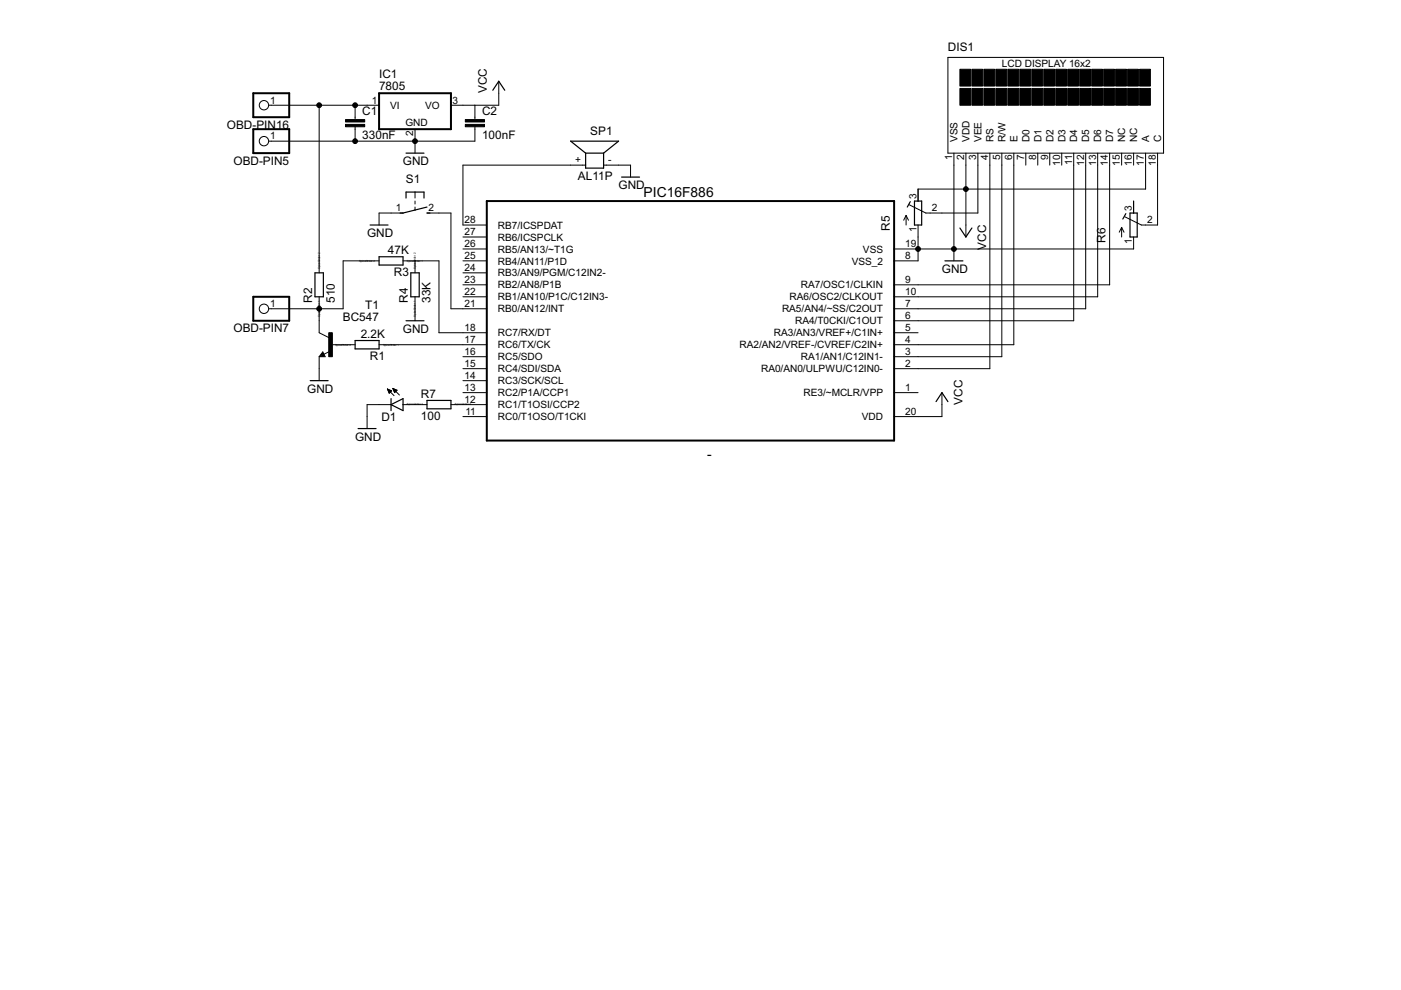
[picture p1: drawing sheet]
<svg xmlns="http://www.w3.org/2000/svg" width="297mm" height="210mm" viewBox="0 0 297 210" stroke-linecap="round" stroke-linejoin="round" font-family="sans-serif">
<defs><g id="words">
<g font-size="3.3">
<text x="136.5" y="41.8">PIC16F886</text>
<text x="149.9" y="97.3">-</text>
</g>
<g font-size="2.8">
<text x="201" y="10.9">DIS1</text>
<text x="80.4" y="16.6">IC1</text>
<text x="80.4" y="19.1">7805</text>
<text x="103.2" y="19.8" transform="rotate(-90 103.2 19.8)">VCC</text>
<text x="48.1" y="27.3">OBD-PIN16</text>
<text x="76.8" y="29.6">330nF</text>
<text x="76.8" y="24.5">C1</text>
<text x="102.2" y="29.6">100nF</text>
<text x="102.2" y="24.5">C2</text>
<text x="125.1" y="28.7">SP1</text>
<text x="49.5" y="34.9">OBD-PIN5</text>
<text x="85.4" y="35">GND</text>
<text x="86.1" y="38.8">S1</text>
<text x="122.5" y="38.2">AL11P</text>
<text x="131.2" y="40.1">GND</text>
<text x="77.8" y="50.2">GND</text>
<text x="82.2" y="53.8">47K</text>
<text x="188.7" y="49" transform="rotate(-90 188.7 49)">R5</text>
<text x="209.1" y="53" transform="rotate(-90 209.1 53)">VCC</text>
<text x="234.4" y="51.5" transform="rotate(-90 234.4 51.5)">R6</text>
<text x="83.5" y="58.6">R3</text>
<text x="199.7" y="57.9">GND</text>
<text x="66.2" y="64.2" transform="rotate(-90 66.2 64.2)">R2</text>
<text x="71" y="64.2" transform="rotate(-90 71 64.2)">510</text>
<text x="77.4" y="65.5">T1</text>
<text x="86.5" y="64.2" transform="rotate(-90 86.5 64.2)">R4</text>
<text x="91.3" y="64.2" transform="rotate(-90 91.3 64.2)">33K</text>
<text x="49.5" y="70.4">OBD-PIN7</text>
<text x="72.7" y="68">BC547</text>
<text x="76.5" y="71.6">2.2K</text>
<text x="85.4" y="70.6">GND</text>
<text x="78.4" y="76.4">R1</text>
<text x="65.1" y="83.2">GND</text>
<text x="80.9" y="89.3">D1</text>
<text x="89.3" y="89.1">100</text>
<text x="89.3" y="84.3">R7</text>
<text x="204" y="85.8" transform="rotate(-90 204 85.8)">VCC</text>
<text x="75.3" y="93.4">GND</text>
</g>
<g font-size="2.4">
<text x="212.4" y="14.2">LCD DISPLAY 16x2</text>
<text x="57.3" y="22">1</text>
<text x="78.8" y="22">1</text>
<text x="82.7" y="23.1">VI</text>
<text x="90.2" y="23.1">VO</text>
<text x="96" y="22">3</text>
<text x="57.3" y="29.6">1</text>
<text x="86" y="26.6">GND</text>
<text x="87.6" y="28.9" transform="rotate(-90 87.6 28.9)">2</text>
<text x="121.9" y="34.7">+</text>
<text x="129" y="34.7">-</text>
<text x="201.9" y="34" transform="rotate(-90 201.9 34)">1</text>
<text x="203" y="30.1" transform="rotate(-90 203 30.1)">VSS</text>
<text x="204.4" y="34" transform="rotate(-90 204.4 34)">2</text>
<text x="205.6" y="30.1" transform="rotate(-90 205.6 30.1)">VDD</text>
<text x="207" y="34" transform="rotate(-90 207 34)">3</text>
<text x="208.1" y="30.1" transform="rotate(-90 208.1 30.1)">VEE</text>
<text x="209.5" y="34" transform="rotate(-90 209.5 34)">4</text>
<text x="210.6" y="30.1" transform="rotate(-90 210.6 30.1)">RS</text>
<text x="212.1" y="34" transform="rotate(-90 212.1 34)">5</text>
<text x="213.2" y="30.1" transform="rotate(-90 213.2 30.1)">R/W</text>
<text x="214.6" y="34" transform="rotate(-90 214.6 34)">6</text>
<text x="215.7" y="30.1" transform="rotate(-90 215.7 30.1)">E</text>
<text x="217.1" y="34" transform="rotate(-90 217.1 34)">7</text>
<text x="218.3" y="30.1" transform="rotate(-90 218.3 30.1)">D0</text>
<text x="219.7" y="34" transform="rotate(-90 219.7 34)">8</text>
<text x="220.8" y="30.1" transform="rotate(-90 220.8 30.1)">D1</text>
<text x="222.2" y="34" transform="rotate(-90 222.2 34)">9</text>
<text x="223.3" y="30.1" transform="rotate(-90 223.3 30.1)">D2</text>
<text x="224.8" y="35.2" transform="rotate(-90 224.8 35.2)">10</text>
<text x="225.9" y="30.1" transform="rotate(-90 225.9 30.1)">D3</text>
<text x="227.3" y="35" transform="rotate(-90 227.3 35)">11</text>
<text x="228.4" y="30.1" transform="rotate(-90 228.4 30.1)">D4</text>
<text x="229.8" y="35.2" transform="rotate(-90 229.8 35.2)">12</text>
<text x="231" y="30.1" transform="rotate(-90 231 30.1)">D5</text>
<text x="232.4" y="35.2" transform="rotate(-90 232.4 35.2)">13</text>
<text x="233.5" y="30.1" transform="rotate(-90 233.5 30.1)">D6</text>
<text x="234.9" y="35.2" transform="rotate(-90 234.9 35.2)">14</text>
<text x="236" y="30.1" transform="rotate(-90 236 30.1)">D7</text>
<text x="237.5" y="35.2" transform="rotate(-90 237.5 35.2)">15</text>
<text x="238.6" y="30.1" transform="rotate(-90 238.6 30.1)">NC</text>
<text x="240" y="35.2" transform="rotate(-90 240 35.2)">16</text>
<text x="241.1" y="30.1" transform="rotate(-90 241.1 30.1)">NC</text>
<text x="242.5" y="35.2" transform="rotate(-90 242.5 35.2)">17</text>
<text x="243.7" y="30.1" transform="rotate(-90 243.7 30.1)">A</text>
<text x="245.1" y="35.2" transform="rotate(-90 245.1 35.2)">18</text>
<text x="246.2" y="30.1" transform="rotate(-90 246.2 30.1)">C</text>
<text x="83.9" y="44.8">1</text>
<text x="90.9" y="44.8">2</text>
<text x="98.5" y="47.3">28</text>
<text x="194.3" y="42.3" transform="rotate(-90 194.3 42.3)">3</text>
<text x="197.5" y="44.8">2</text>
<text x="240" y="44.8" transform="rotate(-90 240 44.8)">3</text>
<text x="243.2" y="47.3">2</text>
<text x="98.5" y="52.4">26</text>
<text x="98.5" y="49.9">27</text>
<text x="105.6" y="53.5">RB5/AN13/~T1G</text>
<text x="105.6" y="51">RB6/ICSPCLK</text>
<text x="105.6" y="48.5">RB7/ICSPDAT</text>
<text x="183" y="53.5">VSS</text>
<text x="191.9" y="52.4">19</text>
<text x="194.3" y="49.2" transform="rotate(-90 194.3 49.2)">1</text>
<text x="240" y="51.8" transform="rotate(-90 240 51.8)">1</text>
<text x="98.5" y="57.5">24</text>
<text x="98.5" y="55">25</text>
<text x="105.6" y="58.6">RB3/AN9/PGM/C12IN2-</text>
<text x="105.6" y="56.1">RB4/AN11/P1D</text>
<text x="180.6" y="56.1">VSS_2</text>
<text x="191.9" y="55">8</text>
<text x="57.3" y="65.1">1</text>
<text x="98.5" y="65.1">21</text>
<text x="98.5" y="62.6">22</text>
<text x="98.5" y="60">23</text>
<text x="105.6" y="63.7">RB1/AN10/P1C/C12IN3-</text>
<text x="105.6" y="61.2">RB2/AN8/P1B</text>
<text x="167.4" y="63.7">RA6/OSC2/CLKOUT</text>
<text x="169.8" y="61.2">RA7/OSC1/CLKIN</text>
<text x="191.9" y="65.1">7</text>
<text x="191.9" y="62.6">10</text>
<text x="191.9" y="60">9</text>
<text x="98.5" y="70.2">18</text>
<text x="105.6" y="71.3">RC7/RX/DT</text>
<text x="105.6" y="66.2">RB0/AN12/INT</text>
<text x="164.1" y="71.3">RA3/AN3/VREF+/C1IN+</text>
<text x="165.8" y="66.2">RA5/AN4/~SS/C2OUT</text>
<text x="168.6" y="68.8">RA4/T0CKI/C1OUT</text>
<text x="191.9" y="70.2">5</text>
<text x="191.9" y="67.7">6</text>
<text x="98.5" y="77.8">15</text>
<text x="98.5" y="75.3">16</text>
<text x="98.5" y="72.7">17</text>
<text x="105.6" y="76.4">RC5/SDO</text>
<text x="105.6" y="73.9">RC6/TX/CK</text>
<text x="156.8" y="73.9">RA2/AN2/VREF-/CVREF/C2IN+</text>
<text x="169.8" y="76.4">RA1/AN1/C12IN1-</text>
<text x="191.9" y="77.8">2</text>
<text x="191.9" y="75.3">3</text>
<text x="191.9" y="72.7">4</text>
<text x="98.5" y="82.9">13</text>
<text x="98.5" y="80.4">14</text>
<text x="105.6" y="81.5">RC3/SCK/SCL</text>
<text x="105.6" y="78.9">RC4/SDI/SDA</text>
<text x="161.4" y="78.9">RA0/AN0/ULPWU/C12IN0-</text>
<text x="191.9" y="82.9">1</text>
<text x="98.5" y="85.4">12</text>
<text x="98.7" y="88">11</text>
<text x="105.6" y="89.1">RC0/T1OSO/T1CKI</text>
<text x="105.6" y="86.5">RC1/T1OSI/CCP2</text>
<text x="105.6" y="84">RC2/P1A/CCP1</text>
<text x="170.4" y="84">RE3/~MCLR/VPP</text>
<text x="182.7" y="89.1">VDD</text>
<text x="191.9" y="88">20</text>
</g>
<g font-size=".7">
<text x="67.9" y="57" transform="rotate(-90 67.9 57)">SpiceOrder 2</text>
<text x="76.1" y="55.5">SpiceOrder 2</text>
<text x="86.3" y="55.5">SpiceOrder 1</text>
<text x="88.2" y="57" transform="rotate(-90 88.2 57)">SpiceOrder 2</text>
<text x="67.9" y="67.2" transform="rotate(-90 67.9 67.2)">SpiceOrder 1</text>
<text x="88.2" y="67.2" transform="rotate(-90 88.2 67.2)">SpiceOrder 1</text>
<text x="71.1" y="73.3">SpiceOrder 2</text>
<text x="81.2" y="73.3">SpiceOrder 1</text>
<text x="86.3" y="86">SpiceOrder 1</text>
<text x="96.4" y="86">SpiceOrder 2</text>
</g>
</g></defs>
<g fill="none" stroke="#000" stroke-width=".21">
<path d="M105.7 17.2v5.1h-10.1M201 12.2h45.7v20.3h-45.7zM57 22.3h23.4M67.7 22.3v35.5M75.3 22.3v3.1M75.3 26.9v3M88 27.4v5.1M100.7 22.3v3.1M100.7 26.9v3h-43.7M124.2 35h-26.1v12.7h5.1M128 35h5.7v2.5M202.2 32.5v22.8"/>
<path d="M204.8 32.5v17.7M207.3 32.5v12.7h-11l-3.5-1.8M209.9 32.5v45.7h-20.3M212.4 32.5v43.1h-22.8M214.9 32.5v40.6h-25.3M217.5 32.5v2.5M220 32.5v2.5M222.6 32.5v2.5M225.1 32.5v2.5M227.6 32.5v35.5h-38M230.2 32.5v33h-40.6M232.7 32.5v30.4h-43.1"/>
<path d="M235.3 32.5v27.9h-45.7M237.8 32.5v2.5M240.3 32.5v2.5M242.9 32.5v7.6h-48.3v2.5M245.4 32.5v15.2h-3.4l-3.5-1.7M80.4 55.3h-7.7v10.2h-15.7M85.4 55.3h7.7v15.2h10.1M85.4 45.2h-5v2.5M88 40.7v1.3M88 42.6v.7M88 43.9v.6M88 55.3v2.5"/>
<path d="M90.5 45.2h5.1v20.3h7.6M98.1 55.3h5.1M98.1 52.8h5.1M98.1 57.8h5.1M98.1 50.2h5.1M192.1 45.7v2M192.1 45.7l-.5 1M192.1 45.7l.5 1M194.6 47.7v7.6h-5M237.8 48.2v2M237.8 48.2l-.5 1M237.8 48.2l.5 1"/>
<path d="M240.3 50.2v2.6h-50.7M240.3 42.6v2.6M67.7 62.9v7.6l2 1.1M67.7 75.6v5.1M68.4 74.6l.5 1h-1.2zM69.9 74.5l-1.2 .6M70.2 73.1h5.1M80.4 73.1h22.8M88 62.9v5.1M98.1 78.2h5.1M98.1 75.6h5.1M98.1 62.9h5.1"/>
<path d="M98.1 60.4h5.1M189.6 70.5h5M82.1 82.5l1.4 1.4M82.1 82.5h.1M82.1 82.5l.9 .4-.5 .5zM82.2 82.6h.2M82.3 82.7h.4M82.3 82.8h.7M82.4 83h.5M82.4 83.1h.4M82.4 83.2h.3M82.5 83.3h.1"/>
<path d="M82.9 85.8h-5.1v5.1M83.3 82.4l1.4 1.4M83.3 82.4l.9 .3-.5 .5zM83.3 82.4h.1M83.3 82.5h.3M83.4 82.6h.5M83.4 82.7h.7M83.5 82.8h.6M83.5 83h.4M83.6 83.1h.2M83.7 83.2h.1M85.4 85.8h5.1"/>
<path d="M95.6 85.8h7.6M98.1 88.3h5.1M98.1 83.2h5.1M98.1 80.7h5.1M189.6 83.2h5M199.7 83.2v5.1h-10.1"/>
<circle cx="56" cy="29.9" r=".99"/>
<circle cx="56" cy="22.3" r=".99"/>
<circle cx="56" cy="65.5" r=".99"/>
</g>
<path d="M53.7 19.8h7.6v5h-7.6zM80.4 19.8h15.2v7.6h-15.2zM53.7 27.4h7.6v5.1h-7.6zM103.2 42.6h86.4v50.8h-86.4zM53.7 62.9h7.6v5.1h-7.6z" fill="none" stroke="#000" stroke-width=".42"/>
<g fill="none" stroke="#000" stroke-width=".25">
<path d="M104.5 19.1l1.2-1.9 1.3 1.9M86.1 32.5h3.8M124.2 32.5h3.8M124.2 32.5v3.1h3.8v-3.1M124.2 32.5l-3.2-2.6h10.1l-3.1 2.6M131.8 37.5h3.8M66.8 57.8h1.8v5.1h-1.8zM78.5 47.7h3.8M80.4 54.4h5v1.8h-5zM86.1 42v-1.3h3.8v1.3M87.1 57.8h1.8v5.1h-1.8zM90.5 43.9l-5.1 1.3h-.6"/>
<path d="M90.5 45.2h.7M193 42.8l-.6 1.1M193.9 42.6h1.5v5.1h-1.5zM200.3 55.3h3.9M203.5 48.3l1.3 1.9 1.3-1.9M238.7 45.3l-.6 1.1M239.6 45.2h1.5v5h-1.5zM68.4 75.1l-.1 .3h.4l-.3-.5-.5 .6h.8M75.3 72.2h5.1v1.8h-5.1zM86.1 68h3.8M65.8 80.7h3.8M75.9 90.9h3.8"/>
<path d="M82.9 85.8l2.5-1.3v2.6zM82.9 84.5v2.6M90.5 84.9h5.1v1.8h-5.1zM198.5 85.2l1.2-2 1.3 2"/>
</g>
<g fill="#000" stroke="#000" stroke-width=".21">
<path d="M203.5 14.7h2.3v3.5h-2.3zM203.5 18.8h2.3v3.5h-2.3zM206.1 14.7h2.2v3.5h-2.2zM206.1 18.8h2.2v3.5h-2.2zM208.6 14.7h2.3v3.5h-2.3zM208.6 18.8h2.3v3.5h-2.3zM211.1 14.7h2.3v3.5h-2.3zM211.1 18.8h2.3v3.5h-2.3zM213.7 14.7h2.3v3.5h-2.3zM213.7 18.8h2.3v3.5h-2.3zM216.2 14.7h2.3v3.5h-2.3zM216.2 18.8h2.3v3.5h-2.3z"/>
<path d="M218.8 14.7h2.2v3.5h-2.2zM218.8 18.8h2.2v3.5h-2.2zM221.3 14.7h2.3v3.5h-2.3zM221.3 18.8h2.3v3.5h-2.3zM223.8 14.7h2.3v3.5h-2.3zM223.8 18.8h2.3v3.5h-2.3zM226.4 14.7h2.3v3.5h-2.3zM226.4 18.8h2.3v3.5h-2.3zM228.9 14.7h2.3v3.5h-2.3zM228.9 18.8h2.3v3.5h-2.3zM231.5 14.7h2.2v3.5h-2.2zM231.5 18.8h2.2v3.5h-2.2z"/>
<path d="M234 14.7h2.3v3.5h-2.3zM234 18.8h2.3v3.5h-2.3zM236.5 14.7h2.3v3.5h-2.3zM236.5 18.8h2.3v3.5h-2.3zM239.1 14.7h2.3v3.5h-2.3zM239.1 18.8h2.3v3.5h-2.3zM241.6 14.7h2.3v3.5h-2.3zM241.6 18.8h2.3v3.5h-2.3zM73.3 25.4h4v.5h-4zM73.3 26.4h4v.5h-4zM98.7 25.4h4v.5h-4zM98.7 26.4h4v.5h-4z"/>
<path d="M69.7 70.5h.8v5.1h-.8z"/>
</g>
<g fill="#000" stroke="#000" stroke-width=".21">
<circle cx="67.7" cy="22.3" r=".51"/>
<circle cx="75.3" cy="22.3" r=".51"/>
<circle cx="75.3" cy="29.9" r=".51"/>
<circle cx="88" cy="29.9" r=".51"/>
<circle cx="194.6" cy="52.8" r=".51"/>
<circle cx="202.2" cy="52.8" r=".51"/>
<circle cx="204.8" cy="40.1" r=".51"/>
<circle cx="67.7" cy="65.5" r=".51"/>
</g>
<use href="#words"/>
</svg>
